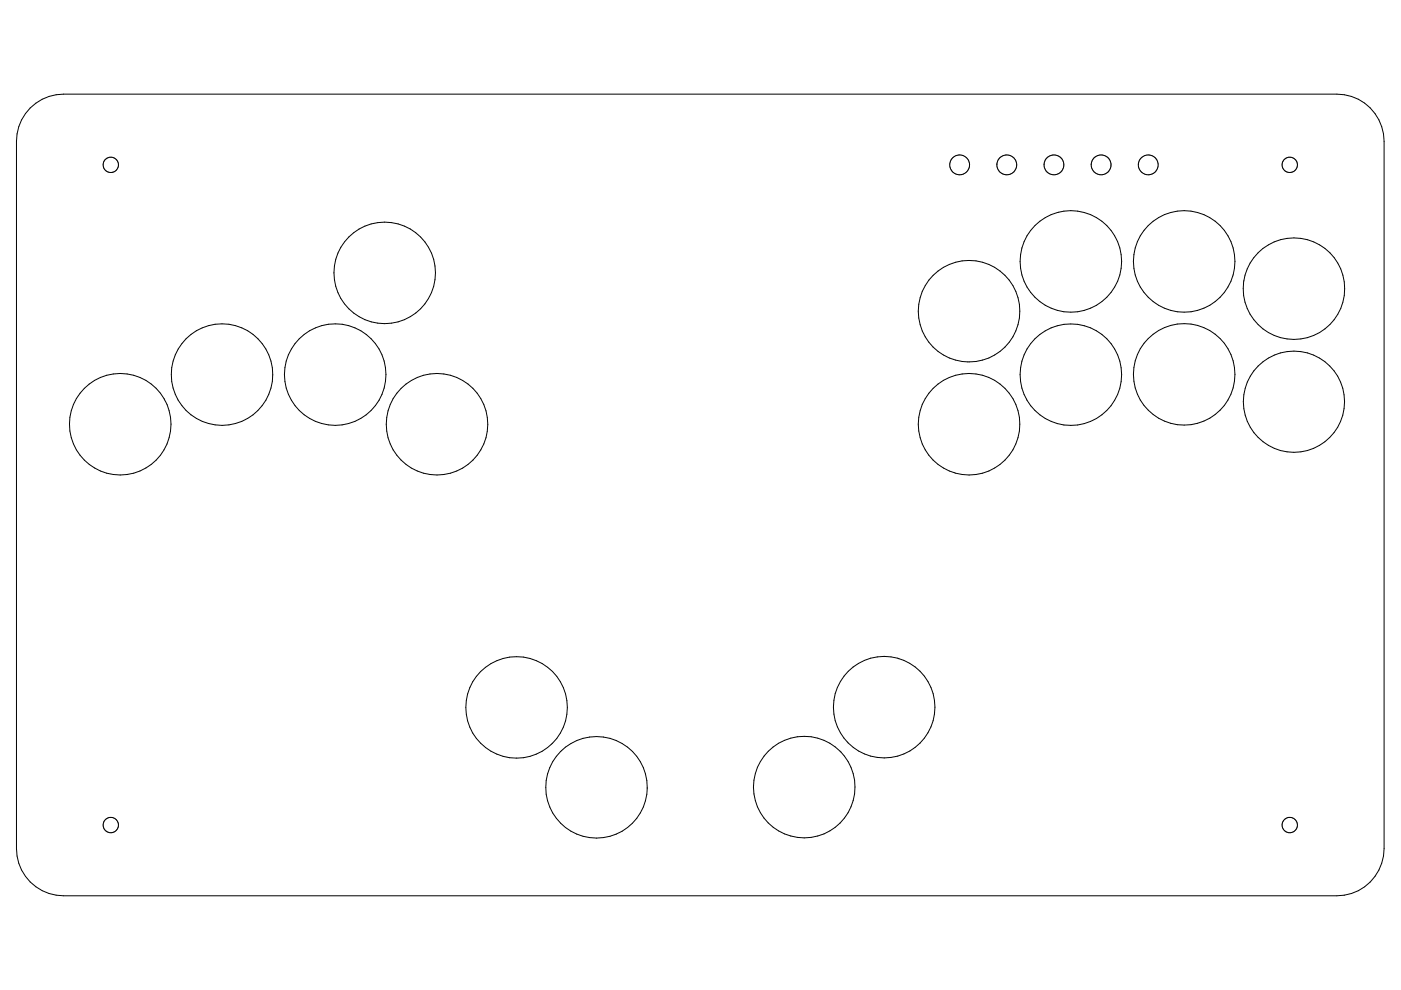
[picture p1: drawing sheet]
<svg xmlns="http://www.w3.org/2000/svg" width="297mm" height="210mm" viewBox="0 0 297 210" stroke-linecap="round" stroke-linejoin="round" font-family="sans-serif">
<g fill="none" stroke="#000" stroke-width=".21">
<path d="M6.4 22.9a10 10 0 0 1 7.1-2.9h269.9a10 10 0 0 1 10.1 10v149.9a10 10 0 0 1-10.1 10h-269.9a10 10 0 0 1-10-10v-149.9a10 10 0 0 1 2.9-7.1zM221.4 34.9h.1M231.4 34.9h.1"/>
<circle cx="23.5" cy="35" r="1.62"/>
<circle cx="203.5" cy="35" r="2.1"/>
<circle cx="213.5" cy="35" r="2.1"/>
<circle cx="223.5" cy="35" r="2.1"/>
<circle cx="233.5" cy="35" r="2.1"/>
<circle cx="243.5" cy="35" r="2.09"/>
<circle cx="273.5" cy="34.9" r="1.63"/>
<circle cx="81.6" cy="57.9" r="10.8"/>
<circle cx="227" cy="55.4" r="10.8"/>
<circle cx="251.1" cy="55.4" r="10.8"/>
<circle cx="47.1" cy="79.4" r="10.8"/>
<circle cx="71.1" cy="79.4" r="10.8"/>
<circle cx="205.5" cy="66" r="10.8"/>
<circle cx="227" cy="79.4" r="10.8"/>
<circle cx="251.1" cy="79.4" r="10.8"/>
<circle cx="274.3" cy="61.2" r="10.8"/>
<circle cx="25.5" cy="89.9" r="10.8"/>
<circle cx="92.7" cy="89.9" r="10.8"/>
<circle cx="205.5" cy="89.9" r="10.8"/>
<circle cx="274.3" cy="85.2" r="10.7"/>
<circle cx="109.5" cy="150" r="10.8"/>
<circle cx="187.5" cy="149.9" r="10.8"/>
<circle cx="23.5" cy="174.9" r="1.63"/>
<circle cx="126.5" cy="166.9" r="10.8"/>
<circle cx="170.5" cy="166.9" r="10.8"/>
<circle cx="273.5" cy="174.9" r="1.62"/>
</g>
</svg>
